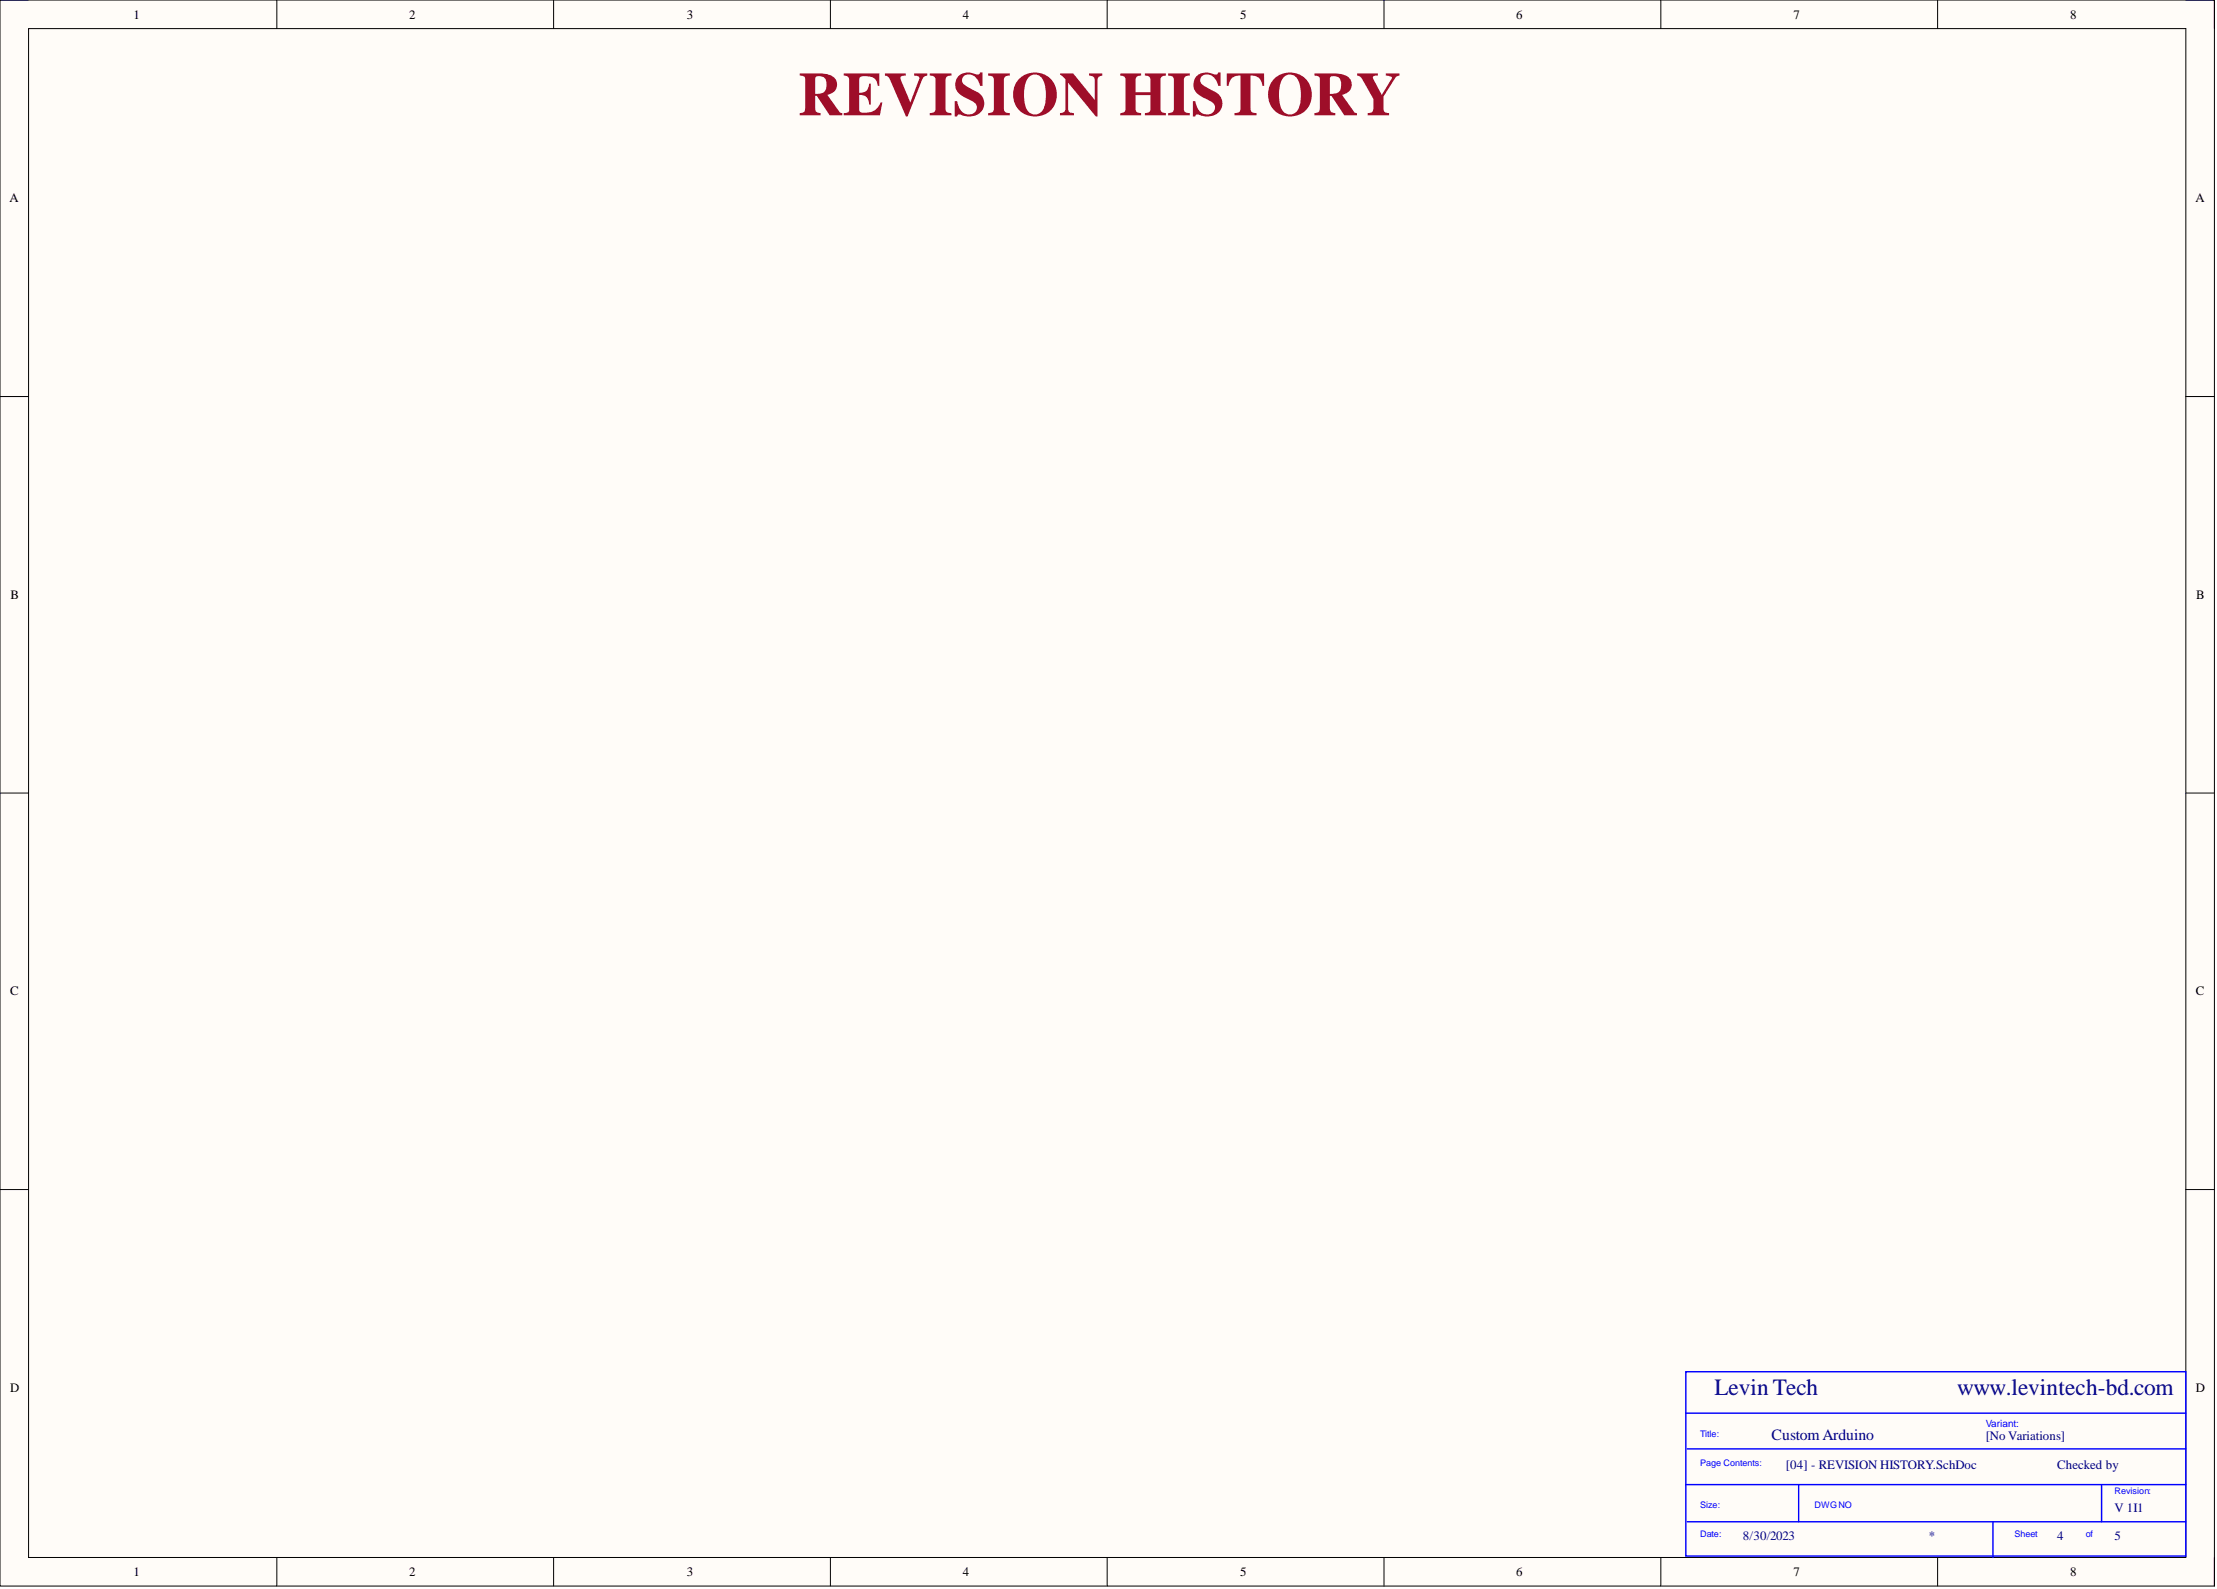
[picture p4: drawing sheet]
<svg xmlns="http://www.w3.org/2000/svg" width="393mm" height="282mm" viewBox="0 0 393 282" stroke-linecap="round" stroke-linejoin="round" font-family="sans-serif">
<defs><g id="words">
<text font-size="11" fill="#9e0e29" x="141.6" y="20.5">REVISION HISTORY</text>
<g font-size="4.1" fill="#000080">
<text x="304.2" y="247.5">Levin Tech</text>
<text x="347.3" y="247.5">www.levintech-bd.com</text>
</g>
<text font-size="2.8" fill="#000080" x="314.3" y="255.4">CustomArduino</text>
<g font-size="2.3">
<text x="23.7" y="3.3">1</text>
<text x="72.6" y="3.3">2</text>
<text x="121.8" y="3.3">3</text>
<text x="170.8" y="3.3">4</text>
<text x="220" y="3.3">5</text>
<text x="269" y="3.3">6</text>
<text x="318.2" y="3.3">7</text>
<text x="367.3" y="3.3">8</text>
<text x="1.7" y="35.9">A</text>
<text x="389.5" y="35.9">A</text>
<text x="1.9" y="106.3">B</text>
<text x="389.7" y="106.3">B</text>
<text x="1.8" y="176.6">C</text>
<text x="389.6" y="176.6">C</text>
<text x="1.8" y="247">D</text>
<text x="389.6" y="247">D</text>
<text x="23.7" y="279.6">1</text>
<text x="72.6" y="279.6">2</text>
<text x="121.8" y="279.6">3</text>
<text x="170.8" y="279.6">4</text>
<text x="220" y="279.6">5</text>
<text x="269" y="279.6">6</text>
<text x="318.2" y="279.6">7</text>
<text x="367.3" y="279.6">8</text>
</g>
<g font-size="2.3" fill="#000080">
<text x="352.3" y="255.5">[No Variations]</text>
<text x="316.8" y="260.6">[04] - REVISION HISTORY.SchDoc</text>
<text x="365" y="260.6">Checked by</text>
<text x="375.1" y="268.2">V 1I1</text>
<text x="309.2" y="273.2">8/30/2023</text>
<text x="342.2" y="273.2">*</text>
<text x="365" y="273.2">4</text>
<text x="375.1" y="273.2">5</text>
</g>
<text font-size="1.8" fill="#00f" x="352.3" y="253">Variant:</text>
<g font-size="1.6" fill="#00f">
<text x="301.6" y="254.9">Title:</text>
<text x="301.6" y="260">Page Contents:</text>
<text x="301.6" y="267.6">Size:</text>
<text x="321.9" y="267.6">DWGNO</text>
<text x="375.1" y="265">Revision:</text>
<text x="301.6" y="272.6">Date:</text>
<text x="357.4" y="272.6">Sheet</text>
<text x="370.1" y="272.6">of</text>
</g>
</g></defs>
<path d="M0 0h392.9v281.3h-392.9z" fill-rule="evenodd" fill="#fffcf8"/>
<path d="M0 0h392.9v281.3h-392.9z" fill="none" stroke="#000" stroke-width=".18"/>
<path d="M5.1 5.1h382.7v271.2h-382.7z" fill-rule="evenodd" fill="#fffcf8"/>
<g fill="none" stroke="#000" stroke-width=".18">
<path d="M0 0h5.1M5.1 5.1h382.7v271.2h-382.7zM49.1 0v5.1M98.2 0v5.1M147.3 0v5.1M196.4 0v5.1M245.6 0v5.1M294.7 0v5.1M343.8 0v5.1M387.8 0h5.1v5.1M0 70.3h5.1M387.8 70.3h5.1"/>
<path d="M0 140.7h5.1M387.8 140.7h5.1M0 211h5.1M387.8 211h5.1M49.1 276.3v5M98.2 276.3v5M147.3 276.3v5M196.4 276.3v5M245.6 276.3v5M294.7 276.3v5M343.8 276.3v5M392.9 276.3v5"/>
</g>
<path d="M299.1 243.3h88.7v32.7h-88.7zM299.1 250.7h88.7M299.4 257h88.4M299.1 263.4h88.7M299.4 269.9h88.4M319.1 263.4v6.5M353.6 269.9v6.4M372.9 263.4v6.5" fill="none" stroke="#00f" stroke-width=".25"/>
<use href="#words"/>
</svg>
